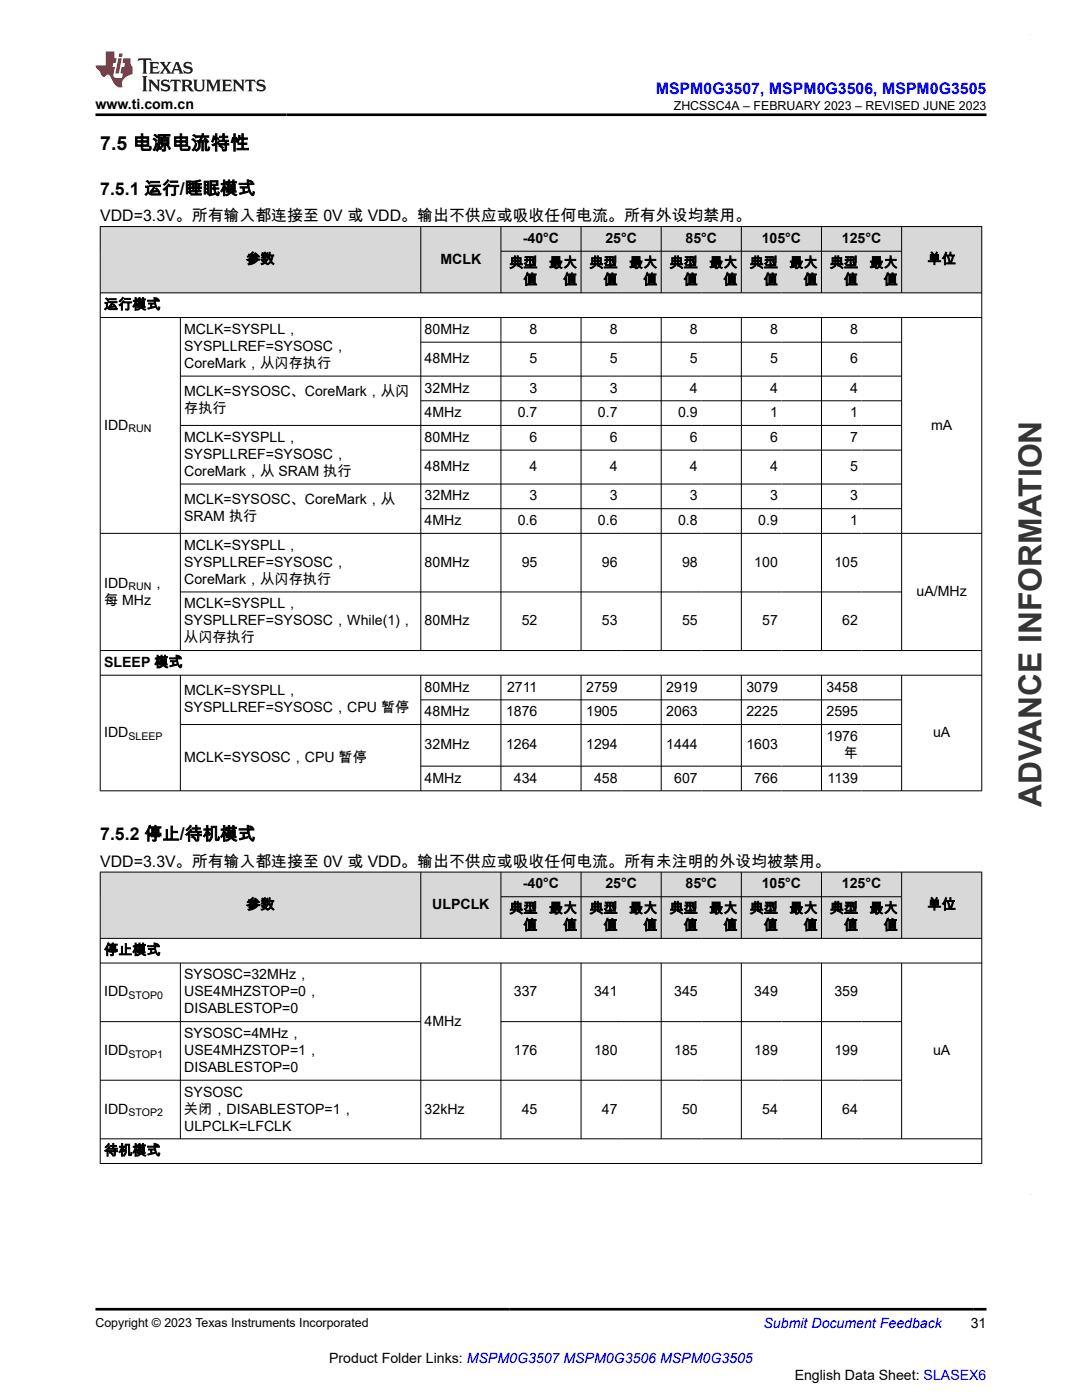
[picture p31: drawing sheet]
<svg xmlns="http://www.w3.org/2000/svg" width="216mm" height="279mm" viewBox="0 0 216 279" stroke-linecap="round" stroke-linejoin="round" font-family="sans-serif">
<defs><g id="words">
<text font-size="6.3" fill="#373435" x="207.8" y="161" transform="rotate(-90 207.8 161)">ADVANCE INFORMATION</text>
<text font-size="3.9" x="20" y="29.9">7.5 电源电流特性</text>
<g font-size="3.5">
<text x="20" y="38.8">7.5.1 运行/睡眠模式</text>
<text x="20" y="167.7">7.5.2 停止/待机模式</text>
</g>
<text font-size="3.2" fill="#00f" x="130.9" y="18.7">MSPM0G3507, MSPM0G3506, MSPM0G3505</text>
<g font-size="3.2">
<text x="20" y="44.2">VDD=3.3V。所有输入都连接至 0V 或 VDD。输出不供应或吸收任何电流。所有外设均禁用。</text>
<text x="20" y="173">VDD=3.3V。所有输入都连接至 0V 或 VDD。输出不供应或吸收任何电流。所有未注明的外设均被禁用。</text>
</g>
<g font-size="2.8">
<text x="19" y="21.8">www.ti.com.cn</text>
<text x="49.2" y="52.6">参数</text>
<text x="87.9" y="52.6">MCLK</text>
<text x="101.6" y="53.4">典型</text>
<text x="104.3" y="48.5">-40°C</text>
<text x="109.5" y="53.4">最大</text>
<text x="117.6" y="53.4">典型</text>
<text x="120.8" y="48.5">25°C</text>
<text x="125.5" y="53.4">最大</text>
<text x="133.6" y="53.4">典型</text>
<text x="136.8" y="48.5">85°C</text>
<text x="141.5" y="53.4">最大</text>
<text x="149.6" y="53.4">典型</text>
<text x="152" y="48.5">105°C</text>
<text x="157.5" y="53.4">最大</text>
<text x="165.6" y="53.4">典型</text>
<text x="168" y="48.5">125°C</text>
<text x="173.5" y="53.4">最大</text>
<text x="185.1" y="52.6">单位</text>
<text x="104.4" y="56.8">值</text>
<text x="112.4" y="56.8">值</text>
<text x="120.4" y="56.8">值</text>
<text x="128.3" y="56.8">值</text>
<text x="136.4" y="56.8">值</text>
<text x="144.3" y="56.8">值</text>
<text x="152.4" y="56.8">值</text>
<text x="160.3" y="56.8">值</text>
<text x="168.4" y="56.8">值</text>
<text x="176.3" y="56.8">值</text>
<text x="20.8" y="61.7">运行模式</text>
<text x="36.8" y="66.6">MCLK=SYSPLL，</text>
<text x="36.8" y="70">SYSPLLREF=SYSOSC，</text>
<text x="84.7" y="66.6">80MHz</text>
<text x="105.7" y="66.6">8</text>
<text x="121.7" y="66.6">8</text>
<text x="137.7" y="66.6">8</text>
<text x="153.6" y="66.6">8</text>
<text x="169.6" y="66.6">8</text>
<text x="36.8" y="73.4">CoreMark，从闪存执行</text>
<text x="84.7" y="72.5">48MHz</text>
<text x="105.7" y="72.5">5</text>
<text x="121.7" y="72.5">5</text>
<text x="137.7" y="72.5">5</text>
<text x="153.6" y="72.5">5</text>
<text x="169.6" y="72.5">6</text>
<text x="36.8" y="79.1">MCLK=SYSOSC、CoreMark，从闪</text>
<text x="36.8" y="82.5">存执行</text>
<text x="84.7" y="78.3">32MHz</text>
<text x="84.7" y="83.3">4MHz</text>
<text x="103.3" y="83.3">0.7</text>
<text x="105.7" y="78.3">3</text>
<text x="119.3" y="83.3">0.7</text>
<text x="121.7" y="78.3">3</text>
<text x="135.3" y="83.3">0.9</text>
<text x="137.7" y="78.3">4</text>
<text x="153.6" y="78.3">4</text>
<text x="153.6" y="83.3">1</text>
<text x="169.6" y="78.3">4</text>
<text x="169.6" y="83.3">1</text>
<text x="20.8" y="85.7">IDD</text>
<text x="36.8" y="88.2">MCLK=SYSPLL，</text>
<text x="84.7" y="88.2">80MHz</text>
<text x="105.7" y="88.2">6</text>
<text x="121.7" y="88.2">6</text>
<text x="137.7" y="88.2">6</text>
<text x="153.6" y="88.2">6</text>
<text x="169.6" y="88.2">7</text>
<text x="185.8" y="85.7">mA</text>
<text x="36.8" y="91.6">SYSPLLREF=SYSOSC，</text>
<text x="36.8" y="95">CoreMark，从 SRAM 执行</text>
<text x="84.7" y="94">48MHz</text>
<text x="105.7" y="94">4</text>
<text x="121.7" y="94">4</text>
<text x="137.7" y="94">4</text>
<text x="153.6" y="94">4</text>
<text x="169.6" y="94">5</text>
<text x="36.8" y="100.6">MCLK=SYSOSC、CoreMark，从</text>
<text x="84.7" y="99.9">32MHz</text>
<text x="105.7" y="99.9">3</text>
<text x="121.7" y="99.9">3</text>
<text x="137.7" y="99.9">3</text>
<text x="153.6" y="99.9">3</text>
<text x="169.6" y="99.9">3</text>
<text x="36.8" y="104">SRAM 执行</text>
<text x="84.7" y="104.8">4MHz</text>
<text x="103.3" y="104.8">0.6</text>
<text x="119.3" y="104.8">0.6</text>
<text x="135.3" y="104.8">0.8</text>
<text x="151.3" y="104.8">0.9</text>
<text x="169.6" y="104.8">1</text>
<text x="36.8" y="109.7">MCLK=SYSPLL，</text>
<text x="36.8" y="113.1">SYSPLLREF=SYSOSC，</text>
<text x="84.7" y="113.1">80MHz</text>
<text x="104.1" y="113.1">95</text>
<text x="120.1" y="113.1">96</text>
<text x="136.1" y="113.1">98</text>
<text x="150.5" y="113.1">100</text>
<text x="166.5" y="113.1">105</text>
<text x="20.8" y="117.3">IDD</text>
<text x="30.2" y="117.3">，</text>
<text x="36.8" y="116.5">CoreMark，从闪存执行</text>
<text x="182.9" y="118.9">uA/MHz</text>
<text x="20.8" y="120.6">每 MHz</text>
<text x="36.8" y="121.4">MCLK=SYSPLL，</text>
<text x="36.8" y="124.8">SYSPLLREF=SYSOSC，While(1)，</text>
<text x="84.7" y="124.8">80MHz</text>
<text x="104.1" y="124.8">52</text>
<text x="120.1" y="124.8">53</text>
<text x="136.1" y="124.8">55</text>
<text x="152.1" y="124.8">57</text>
<text x="168.1" y="124.8">62</text>
<text x="36.8" y="128.2">从闪存执行</text>
<text x="20.8" y="133.1">SLEEP 模式</text>
<text x="36.8" y="138.8">MCLK=SYSPLL，</text>
<text x="36.8" y="142.2">SYSPLLREF=SYSOSC，CPU 暂停</text>
<text x="84.7" y="138">80MHz</text>
<text x="84.7" y="142.9">48MHz</text>
<text x="101" y="142.9">1876</text>
<text x="101.2" y="138">2711</text>
<text x="117" y="138">2759</text>
<text x="117" y="142.9">1905</text>
<text x="132.9" y="138">2919</text>
<text x="132.9" y="142.9">2063</text>
<text x="148.9" y="138">3079</text>
<text x="148.9" y="142.9">2225</text>
<text x="164.9" y="138">3458</text>
<text x="164.9" y="142.9">2595</text>
<text x="20.8" y="147.1">IDD</text>
<text x="84.7" y="149.6">32MHz</text>
<text x="101" y="149.6">1264</text>
<text x="117" y="149.6">1294</text>
<text x="132.9" y="149.6">1444</text>
<text x="148.9" y="149.6">1603</text>
<text x="164.9" y="147.9">1976</text>
<text x="186.2" y="147.1">uA</text>
<text x="36.8" y="152">MCLK=SYSOSC，CPU 暂停</text>
<text x="168.4" y="151.3">年</text>
<text x="84.7" y="156.2">4MHz</text>
<text x="102.5" y="156.2">434</text>
<text x="118.5" y="156.2">458</text>
<text x="134.5" y="156.2">607</text>
<text x="150.5" y="156.2">766</text>
<text x="165.1" y="156.2">1139</text>
<text x="104.3" y="177.3">-40°C</text>
<text x="120.8" y="177.3">25°C</text>
<text x="136.8" y="177.3">85°C</text>
<text x="152" y="177.3">105°C</text>
<text x="168" y="177.3">125°C</text>
<text x="49.2" y="181.5">参数</text>
<text x="86.2" y="181.5">ULPCLK</text>
<text x="101.6" y="182.2">典型</text>
<text x="104.4" y="185.6">值</text>
<text x="109.5" y="182.2">最大</text>
<text x="112.4" y="185.6">值</text>
<text x="117.6" y="182.2">典型</text>
<text x="120.4" y="185.6">值</text>
<text x="125.5" y="182.2">最大</text>
<text x="128.3" y="185.6">值</text>
<text x="133.6" y="182.2">典型</text>
<text x="136.4" y="185.6">值</text>
<text x="141.5" y="182.2">最大</text>
<text x="144.3" y="185.6">值</text>
<text x="149.6" y="182.2">典型</text>
<text x="152.4" y="185.6">值</text>
<text x="157.5" y="182.2">最大</text>
<text x="160.3" y="185.6">值</text>
<text x="165.6" y="182.2">典型</text>
<text x="168.4" y="185.6">值</text>
<text x="173.5" y="182.2">最大</text>
<text x="176.3" y="185.6">值</text>
<text x="185.1" y="181.5">单位</text>
<text x="20.8" y="190.5">停止模式</text>
<text x="36.8" y="195.5">SYSOSC=32MHz，</text>
<text x="20.8" y="198.9">IDD</text>
<text x="36.8" y="198.9">USE4MHZSTOP=0，</text>
<text x="36.8" y="202.2">DISABLESTOP=0</text>
<text x="102.5" y="198.9">337</text>
<text x="118.5" y="198.9">341</text>
<text x="134.5" y="198.9">345</text>
<text x="150.5" y="198.9">349</text>
<text x="166.5" y="198.9">359</text>
<text x="36.8" y="207.2">SYSOSC=4MHz，</text>
<text x="84.7" y="204.7">4MHz</text>
<text x="20.8" y="210.5">IDD</text>
<text x="36.8" y="210.5">USE4MHZSTOP=1，</text>
<text x="36.8" y="213.9">DISABLESTOP=0</text>
<text x="102.5" y="210.5">176</text>
<text x="118.5" y="210.5">180</text>
<text x="134.5" y="210.5">185</text>
<text x="150.5" y="210.5">189</text>
<text x="166.5" y="210.5">199</text>
<text x="186.2" y="210.5">uA</text>
<text x="36.8" y="218.9">SYSOSC</text>
<text x="20.8" y="222.2">IDD</text>
<text x="36.8" y="222.2">关闭，DISABLESTOP=1，</text>
<text x="36.8" y="225.6">ULPCLK=LFCLK</text>
<text x="84.7" y="222.2">32kHz</text>
<text x="104.1" y="222.2">45</text>
<text x="120.1" y="222.2">47</text>
<text x="136.1" y="222.2">50</text>
<text x="152.1" y="222.2">54</text>
<text x="168.1" y="222.2">64</text>
<text x="20.8" y="230.6">待机模式</text>
<text x="193.7" y="265.1">31</text>
<text x="65.7" y="272">Product Folder Links: MSPM0G3507 MSPM0G3506 MSPM0G3505</text>
<text x="158.6" y="275.3">English Data Sheet: SLASEX6</text>
</g>
<text font-size="2.8" fill="#00f" x="152.4" y="265.1">Submit Document Feedback</text>
<g font-size="2.5">
<text x="134.4" y="21.9">ZHCSSC4A – FEBRUARY 2023 – REVISED JUNE 2023</text>
<text x="19" y="264.8">Copyright © 2023 Texas Instruments Incorporated</text>
</g>
<g font-size="2.1">
<text x="25.6" y="86.3">RUN</text>
<text x="25.6" y="117.8">RUN</text>
<text x="25.6" y="147.7">SLEEP</text>
<text x="25.6" y="199.4">STOP0</text>
<text x="25.6" y="211.1">STOP1</text>
<text x="25.6" y="222.8">STOP2</text>
</g>
</g></defs>
<g fill="#d8d8d8">
<path d="M20 45.2h175.9v4.9h-175.9z" fill-rule="evenodd"/>
<path d="M20.1 45.3h63.8v13.1h-63.8z" fill-rule="evenodd"/>
<path d="M84 45.3h15.9v13.1h-15.9z" fill-rule="evenodd"/>
<path d="M100 45.3h15.9v4.8h-15.9z" fill-rule="evenodd"/>
<path d="M116 45.3h15.9v4.8h-15.9z" fill-rule="evenodd"/>
<path d="M132 45.3h15.9v4.8h-15.9z" fill-rule="evenodd"/>
<path d="M148 45.3h15.9v4.8h-15.9z" fill-rule="evenodd"/>
<path d="M164 45.3h15.8v4.8h-15.8z" fill-rule="evenodd"/>
<path d="M180 45.3h15.8v13.1h-15.8z" fill-rule="evenodd"/>
<path d="M100 50.2h7.9v8.2h-7.9z" fill-rule="evenodd"/>
<path d="M108 50.2h7.9v8.2h-7.9z" fill-rule="evenodd"/>
<path d="M116 50.2h7.9v8.2h-7.9z" fill-rule="evenodd"/>
<path d="M123.9 50.2h8v8.2h-8z" fill-rule="evenodd"/>
<path d="M132 50.2h7.9v8.2h-7.9z" fill-rule="evenodd"/>
<path d="M139.9 50.2h8v8.2h-8z" fill-rule="evenodd"/>
<path d="M148 50.2h7.9v8.2h-7.9z" fill-rule="evenodd"/>
<path d="M155.9 50.2h8v8.2h-8z" fill-rule="evenodd"/>
<path d="M164 50.2h7.9v8.2h-7.9z" fill-rule="evenodd"/>
<path d="M171.9 50.2h7.9v8.2h-7.9z" fill-rule="evenodd"/>
</g>
<g fill="none" stroke="#000" stroke-width=".2">
<path d="M19.9 45.2h176.1M19.9 58.4h176.1M20 45.2v112.7M84 45.2v13.3M100 45.2v13.3M100 50.1h80M115.9 45.2v13.3M131.9 45.2v13.3M147.9 45.2v13.3M163.9 45.2v13.3M179.9 45.2v13.3M195.9 45.2v112.7"/>
<path d="M19.9 63.4h176.1M36 63.4v66.5M36 75.1h144M84 63.4v66.5M84 68.3h96M84 80h96M100 63.4v66.5M115.9 63.4v66.5M131.9 63.4v66.5M147.9 63.4v66.5M163.9 63.4v66.5M179.9 63.4v66.5"/>
<path d="M36 84.9h144M36 96.6h144M84 89.8h96M19.9 106.4h176.1M36 118.1h144M84 101.5h96M19.9 129.8h176.1M19.9 134.8h176.1M36 134.8v23.1M84 134.8v23.1M84 139.7h96M100 134.8v23.1"/>
<path d="M115.9 134.8v23.1M131.9 134.8v23.1M147.9 134.8v23.1M163.9 134.8v23.1M179.9 134.8v23.1M19.9 157.8h176.1M36 144.6h144M84 152.9h96"/>
</g>
<g fill="#d8d8d8">
<path d="M20 174h175.9v5h-175.9z" fill-rule="evenodd"/>
<path d="M20.1 174.1h63.8v13.1h-63.8z" fill-rule="evenodd"/>
<path d="M84 174.1h15.9v13.1h-15.9z" fill-rule="evenodd"/>
<path d="M100 174.1h15.9v4.8h-15.9z" fill-rule="evenodd"/>
<path d="M116 174.1h15.9v4.8h-15.9z" fill-rule="evenodd"/>
<path d="M132 174.1h15.9v4.8h-15.9z" fill-rule="evenodd"/>
<path d="M148 174.1h15.9v4.8h-15.9z" fill-rule="evenodd"/>
<path d="M164 174.1h15.8v4.8h-15.8z" fill-rule="evenodd"/>
<path d="M180 174.1h15.8v13.1h-15.8z" fill-rule="evenodd"/>
<path d="M100 179h7.9v8.2h-7.9z" fill-rule="evenodd"/>
<path d="M107.9 179h8v8.2h-8z" fill-rule="evenodd"/>
<path d="M116 179h7.9v8.2h-7.9z" fill-rule="evenodd"/>
<path d="M123.9 179h8v8.2h-8z" fill-rule="evenodd"/>
<path d="M132 179h7.9v8.2h-7.9z" fill-rule="evenodd"/>
<path d="M139.9 179h8v8.2h-8z" fill-rule="evenodd"/>
<path d="M148 179h7.9v8.2h-7.9z" fill-rule="evenodd"/>
<path d="M155.9 179h8v8.2h-8z" fill-rule="evenodd"/>
<path d="M164 179h7.9v8.2h-7.9z" fill-rule="evenodd"/>
<path d="M171.9 179h7.9v8.2h-7.9z" fill-rule="evenodd"/>
</g>
<g fill="none" stroke="#000" stroke-width=".2">
<path d="M19.9 174h176.1M20 174v58.3M84 174v13.3M100 174v13.3M100 179h80M115.9 174v13.3M131.9 174v13.3M147.9 174v13.3M163.9 174v13.3M179.9 174v13.3M195.9 174v58.3M19.9 187.3h176.1"/>
<path d="M19.9 192.2h176.1M36 192.2v35.1M84 192.2v35.1M100 192.2v35.1M115.9 192.2v35.1M131.9 192.2v35.1M147.9 192.2v35.1M163.9 192.2v35.1M179.9 192.2v35.1M19.9 203.9h64.1M19.9 215.6h160.1M100 203.9h80"/>
<path d="M19.9 232.2h176.1M196 227.3h-176.1"/>
</g>
<path d="M27.7 11.6l-.2 .6 .5-.2h.6v.1v2.2l-.2 .4h1l-.2-.4v-2.2v-.1h.5l.5 .2-.1-.6zM29.8 12.4l.2 .3v1.6l-.2 .4h1.9l.1-.6a1.08 1.08 0 0 1-1.3 .2v-.7h.6l.4 .2v-.7l-.4 .2h-.6v-.5l.2-.2a1 1 0 0 1 1 .3l-.1-.5zM31.8 12.4l1 1.1-1 1.2h.9l-.2-.2 .4-.8 .5 .8-.2 .2h1.6l-.2-.2 .1-.5h1l.1 .5-.1 .2h.9l-.2-.4-.8-1.9h-.5l-1 2.1-.8-1.1 .9-1h-.8l.2 .2-.5 .6-.3-.6 .1-.2zM35.2 12.8l.4 1h-.8zM36.8 12.5a.65 .65 0 0 0-.2 .7 .65 .65 0 0 0 .6 .5l.7 .1 .1 .3a.79 .79 0 0 1-.7 .4 .79 .79 0 0 1-.7-.5l.1 .7 .2-.1a.93 .93 0 0 0 1.1 0 .93 .93 0 0 0 .4-.9 1.46 1.46 0 0 0-1.2-.6l-.1-.3a1.09 1.09 0 0 1 1.2 .2l-.2-.6-.1 .1-.6-.2zM28.4 15.2l.2 .4v2.2l-.2 .4h1l-.2-.4v-2.2l.2-.4zM29.6 15.9l.2 .4v1.5l-.2 .4h.8l-.3-.4v-1.3l1.7 1.8v-2l.2-.4h-.8l.2 .2 .1 1.1-1.2-1.3zM32.3 16a.65 .65 0 0 0-.2 .8 .65 .65 0 0 0 .7 .4l.6 .2 .1 .2a.79 .79 0 0 1-.7 .4 .79 .79 0 0 1-.7-.5l.1 .7 .2-.1a.93 .93 0 0 0 1.1 .1 .93 .93 0 0 0 .4-1 1.46 1.46 0 0 0-1.2-.5l-.1-.4a1.09 1.09 0 0 1 1.2 .2l-.2-.6-.1 .1-.6-.1zM34.1 15.9l-.1 .6a.63 .63 0 0 1 .7-.3l.1 1.6-.3 .4h1l-.2-.4v-1.6a.66 .66 0 0 1 .8 .3l-.1-.6zM36.2 15.9l.2 .4v1.5l-.2 .4h.9l-.2-.2v-.7h.5l.1 .2a.79 .79 0 0 0 1.2 .6l-1-.9a.61 .61 0 0 0 .6-.6 .61 .61 0 0 0-.5-.7zM36.9 16.2h.2a.47 .47 0 0 1 .5 .1 .47 .47 0 0 1 .1 .5l-.2 .1-.6 .1zM38.5 15.9l.2 .2a2.27 2.27 0 0 0 .4 2 1.04 1.04 0 0 0 1.7-.7v-1.3l.2-.2h-.8l.2 .4v1.1a.6 .6 0 0 1-.6 .6 .6 .6 0 0 1-.6-.6v-1.1l.3-.4zM41.1 15.9l.2 .4v1.5l-.2 .4h.7l-.2-.4v-1.4l.9 1.9 .8-1.9v1.4l-.2 .4h1l-.3-.4v-1.5l.3-.4h-.8l-.7 1.5-.7-1.5zM44.3 15.9l.2 .4v1.5l-.2 .4h1.9l.1-.6a1.09 1.09 0 0 1-1.3 .2v-.7h.6l.4 .2v-.6l-.4 .2h-.6v-.6l.2-.1a1.01 1.01 0 0 1 1 .3l-.1-.6zM46.4 15.9l.3 .4v1.5l-.3 .4h.8l-.2-.4v-1.3l1.6 1.8v-2l.2-.4h-.7l.2 .2v1.1l-1.2-1.3zM49 15.9l-.1 .6a.63 .63 0 0 1 .8-.3v1.6l-.3 .4h1l-.2-.4v-1.6a.66 .66 0 0 1 .8 .3l-.1-.6zM51.4 16a.65 .65 0 0 0-.2 .8 .65 .65 0 0 0 .6 .4l.6 .2 .2 .2a.79 .79 0 0 1-.8 .4 .79 .79 0 0 1-.6-.5l.1 .7 .2-.1a.93 .93 0 0 0 1 .1 .93 .93 0 0 0 .5-1 1.46 1.46 0 0 0-1.3-.5l-.1-.4a1.09 1.09 0 0 1 1.3 .2l-.2-.6-.2 .1-.5-.1z" fill="#231f20"/>
<path d="M21.1 10.3v2.7h-2.1l.1 .4 .9 1a.95 .95 0 0 0 .9 .9 .59 .59 0 0 1 .6-.4 .59 .59 0 0 1 .5 .3l.4 .8a1.59 1.59 0 0 0 2.1 1.4 1.61 1.61 0 0 1 1-2.3l1-.3-.1-1.5a1.59 1.59 0 0 1-.4-1.7h-1.4l-.2 .9h.5l-.1 .9h-.5l-.2 .9v.3l.4 .1-.2 .9h-.6a.73 .73 0 0 1-1.1-.7l.3-1.5h-.5l.2-.9h.5l.2-.9h-.5v-1.3zM23.6 11.6l-.6 3.1h.7l.6-3.1zM23.8 10.7l-.1 .6h.7l.1-.6z" fill="#ed1c24"/>
<path d="M19 22.9h177.8M19 261.3h177.8" fill="none" stroke="#000" stroke-width=".53"/>
<path d="M205.6 6.9h.1" fill="none" stroke="#373435" stroke-width=".2"/>
<use href="#words"/>
</svg>
